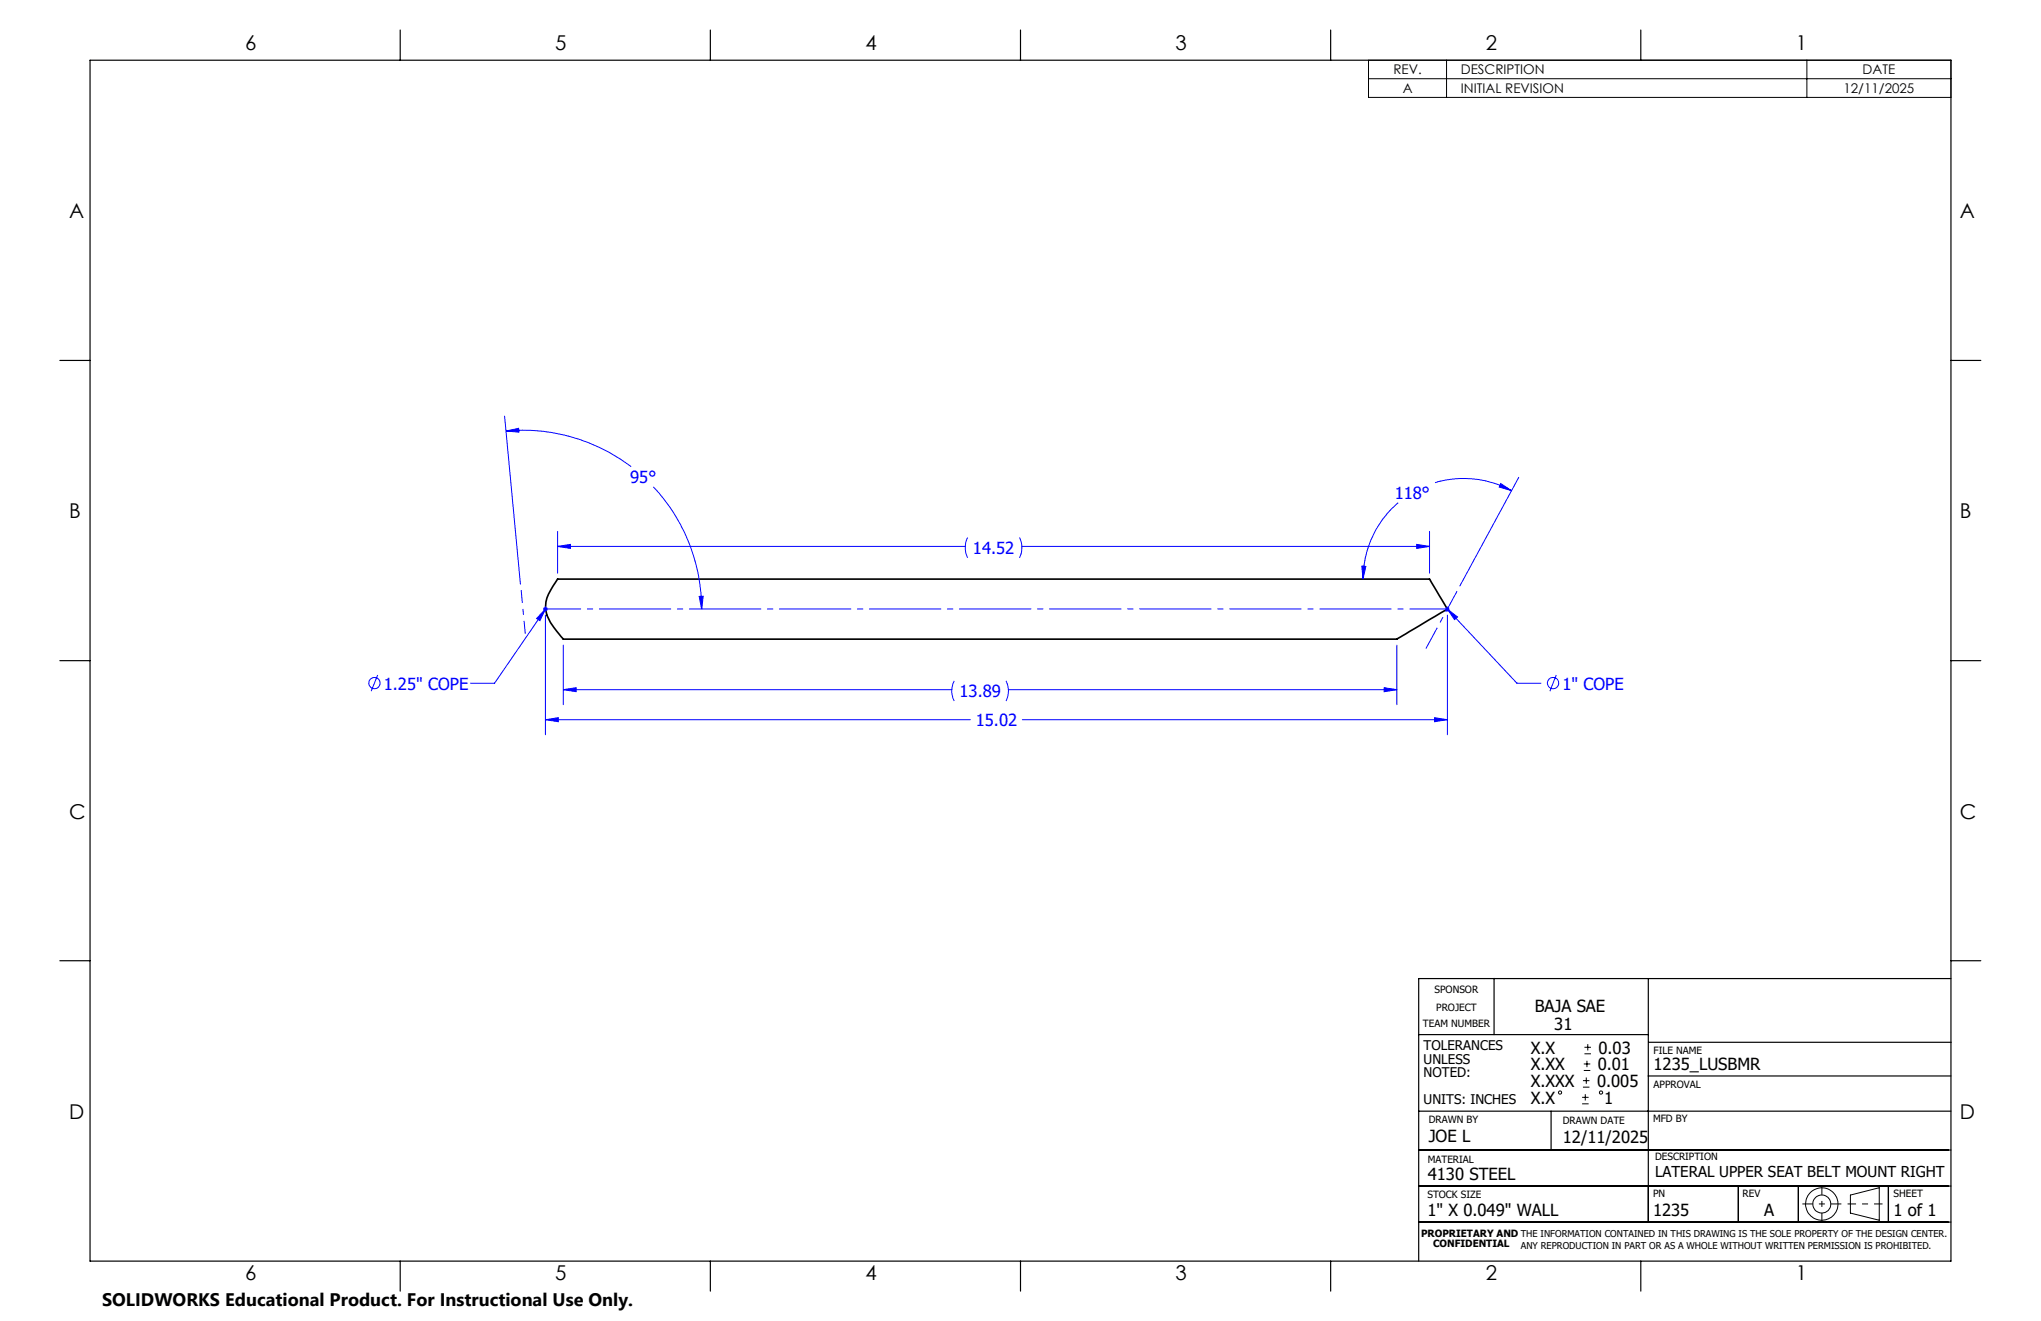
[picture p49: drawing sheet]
<svg xmlns="http://www.w3.org/2000/svg" width="432mm" height="279mm" viewBox="0 0 432 279" stroke-linecap="round" stroke-linejoin="round" font-family="sans-serif">
<defs><g id="words">
<g font-size="4.3">
<text x="51.9" y="10.7">6</text>
<text x="117.5" y="10.7">5</text>
<text x="183.1" y="10.7">4</text>
<text x="248.7" y="10.7">3</text>
<text x="314.3" y="10.7">2</text>
<text x="379.9" y="10.7">1</text>
<text x="14.6" y="46.1">A</text>
<text x="414.7" y="46.1">A</text>
<text x="14.6" y="109.6">B</text>
<text x="414.7" y="109.6">B</text>
<text x="14.6" y="173.1">C</text>
<text x="414.7" y="173.1">C</text>
<text x="14.6" y="236.6">D</text>
<text x="414.7" y="236.6">D</text>
<text x="51.9" y="270.8">6</text>
<text x="117.5" y="270.8">5</text>
<text x="183.1" y="270.8">4</text>
<text x="248.7" y="270.8">3</text>
<text x="314.3" y="270.8">2</text>
<text x="379.9" y="270.8">1</text>
</g>
<text font-size="3.8" x="21.6" y="276.3">SOLIDWORKS Educational Product. For Instructional Use Only.</text>
<g font-size="3.5" fill="#00f">
<text x="133.3" y="102.2">95°</text>
<text x="295.1" y="105.6">118°</text>
<text x="205.8" y="117.2">14.52</text>
<text x="81.2" y="145.8">1.25&quot; COPE</text>
<text x="203" y="147.5">13.89</text>
<text x="330.6" y="145.8">1&quot; COPE</text>
<text x="206.4" y="153.6">15.02</text>
</g>
<g font-size="3.5">
<text x="324.7" y="214">BAJA SAE</text>
<text x="328.8" y="217.9">31</text>
<text x="323.8" y="222.9">X.X</text>
<text x="323.8" y="226.4">X.XX</text>
<text x="338" y="226.4">0.01</text>
<text x="338.2" y="222.9">0.03</text>
<text x="349.8" y="226.4">1235_LUSBMR</text>
<text x="323.8" y="229.9">X.XXX</text>
<text x="323.8" y="233.5">X.X</text>
<text x="337.9" y="229.9">0.005</text>
<text x="339.4" y="233.5">1</text>
<text x="302.3" y="241.5">JOE L</text>
<text x="330.6" y="241.7">12/11/2025</text>
<text x="302.1" y="249.7">4130 STEEL</text>
<text x="302" y="257.2">1&quot; X 0.049&quot; WALL</text>
<text x="349.7" y="257.2">1235</text>
<text x="373.2" y="257.2">A</text>
<text x="400.6" y="257.1">1 of 1</text>
</g>
<text font-size="3.2" x="350.1" y="248.9">LATERAL UPPER SEAT BELT MOUNT RIGHT</text>
<g font-size="2.8">
<text x="294.8" y="15.7">REV.</text>
<text x="309.1" y="15.7">DESCRIPTION</text>
<text x="394.1" y="15.7">DATE</text>
<text x="296.8" y="19.7">A</text>
<text x="309.1" y="19.7">INITIAL REVISION</text>
<text x="390" y="19.7">12/11/2025</text>
<text x="301.2" y="222.2">TOLERANCES</text>
<text x="301.2" y="225">UNLESS</text>
<text x="301.2" y="227.8">NOTED:</text>
<text x="301.2" y="233.5">UNITS: INCHES</text>
</g>
<g font-size="2.1">
<text x="303.5" y="210">SPONSOR</text>
<text x="303.8" y="213.9">PROJECT</text>
<text x="301" y="217.3">TEAM NUMBER</text>
<text x="349.8" y="222.9">FILE NAME</text>
<text x="349.8" y="230.2">APPROVAL</text>
<text x="302.3" y="237.5">DRAWN BY</text>
<text x="330.6" y="237.7">DRAWN DATE</text>
<text x="349.7" y="237.3">MFD BY</text>
<text x="302.1" y="245.9">MATERIAL</text>
<text x="350.1" y="245.4">DESCRIPTION</text>
<text x="302" y="253.3">STOCK SIZE</text>
<text x="349.7" y="253.3">PN</text>
<text x="368.7" y="253.2">REV</text>
<text x="400.6" y="253.2">SHEET</text>
<text x="300.7" y="261.6">PROPRIETARY AND THE INFORMATION CONTAINED IN THIS DRAWING IS THE SOLE PROPERTY OF THE DESIGN CENTER.</text>
<text x="303.2" y="263.8">CONFIDENTIAL</text>
</g>
<text font-size="2" x="321.8" y="264.2">ANY REPRODUCTION IN PART OR AS A WHOLE WITHOUT WRITTEN PERMISSION IS PROHIBITED.</text>
</g></defs>
<path d="M119.1 135.1l-.8-.9a16.2 16.2 0 0 1-2.6-4.1 6.9 6.9 0 0 1 1.3-6.2l1-1.4h184.4l3.8 6.3-10.7 6.4h-176.4" fill="none" stroke="#000" stroke-width=".35"/>
<g fill="none" stroke="#00f" stroke-width=".21">
<path d="M106.8 88l3.3 35.5M107.1 91.2l2.6-.6 .1 .8zM107.1 91.2a38.1 38.1 0 0 1 26.4 7.5M118 115.6l2.7-.5v.9zM118 112.4v8.8M118 115.6h86.2M138.2 103a37.8 37.8 0 0 1 10.2 25.8M204.7 113.7a4.9 4.9 0 0 0 0 4.3M215.7 113.7a4.9 4.9 0 0 1 0 4.3M216.2 115.6h86.2M288.1 119.7l.9 .1-.6 2.7zM295.8 106.3a21.5 21.5 0 0 0-7.4 16.2"/>
<path d="M299.7 115.1l2.7 .5-2.7 .4zM302.4 112.4v8.8M303.6 102.1a21.1 21.1 0 0 1 16.2 1.7M317.5 102.3l2.3 1.5-2.6-.8zM321.3 101l-12.4 22.9M114.9 128.8h1M115 128.5l.7 .7M115.4 128.8l-1.2 2.5-.7-.5zM115.4 128.3v1M115.4 130.1v25.3M115.4 128.8l-10.8 15.7h-5M115.7 128.5l-.7 .7"/>
<path d="M119.2 136.5v12.5M147.9 126.2l.9-.1-.4 2.7zM295.5 136.5v12.5M305.7 128.8h1M305.9 128.5l.7 .7M306.2 128.8l2.2 1.7-.7 .6zM306.2 128.3v1M306.2 130.1v25.3M306.2 128.8l14.7 15.7h5.1M306.6 128.5l-.7 .7M79.9 142.8l-1.4 3.4M115.4 152.2l2.7-.4v.8z"/>
<path d="M115.4 152.2h89.9M119.2 145.9l2.7-.4v.8zM119.2 145.9h82.2M201.9 144l-.1 .3a4.7 4.7 0 0 0 .1 4M212.8 144a4.6 4.6 0 0 1 0 4.3M213.4 145.9h82.1M216.3 152.2h89.9M292.8 145.5l2.7 .4-2.7 .4zM303.5 151.8l2.7 .4-2.7 .4zM329.2 142.8l-1.3 3.4"/>
<circle cx="79.2" cy="144.5" r="1.19"/>
<circle cx="328.6" cy="144.5" r="1.2"/>
</g>
<g fill="none" stroke="#000" stroke-width=".21">
<path d="M289.5 12.7h123.2v7.9h-123.2zM289.5 16.7h123.2M306 12.7v7.9M382.3 12.7v7.9M334.7 233.5h1.4M334.7 232.1h1.4M334.9 229.9h1.4M334.9 228.6h1.4M335.1 226.4h1.3M335.1 225h1.3M335.2 222.9h1.4M335.2 221.5h1.4"/>
<path d="M335.4 231.4v1.4M335.6 227.9v1.3M335.7 224.4v1.3M335.9 220.8v1.4M391.5 252.8l6.1-1.6v6.9l-6.1-1.5z"/>
<circle cx="330" cy="231.1" r=".34"/>
<circle cx="338.7" cy="231.1" r=".35"/>
<circle cx="385.4" cy="254.6" r="1.9"/>
<circle cx="385.4" cy="254.7" r="3.4"/>
</g>
<path d="M381.3 254.6h8.3" fill="none" stroke="#000" stroke-width=".21" stroke-dasharray="15.2 1.3 1.3 1.3" stroke-dashoffset="13" stroke-linecap="butt"/>
<path d="M385.4 250.8v7.7" fill="none" stroke="#000" stroke-width=".21" stroke-dasharray="15.2 1.3 1.3 1.3" stroke-dashoffset="13.3" stroke-linecap="butt"/>
<path d="M390.9 254.6h7.4" fill="none" stroke="#000" stroke-width=".21" stroke-dasharray="15.2 1.3 1.3 1.3" stroke-dashoffset="13.4" stroke-linecap="butt"/>
<path d="M110.3 124.8l.8 9.2" fill="none" stroke="#00f" stroke-width=".21" stroke-dasharray="15.2 1.3 1.3 1.3" stroke-dashoffset="12.5" stroke-linecap="butt"/>
<path d="M306.2 128.8h-191.3" fill="none" stroke="#00f" stroke-width=".21" stroke-dasharray="15.2 1.3 1.3 1.3" stroke-dashoffset="7.2" stroke-linecap="butt"/>
<path d="M301.7 137.2l6.6-12.2" fill="none" stroke="#00f" stroke-width=".21" stroke-dasharray="15.2 1.3 1.3 1.3" stroke-dashoffset="10.2" stroke-linecap="butt"/>
<g fill="none" stroke="#000" stroke-width=".25">
<path d="M19 12.7h393.7v254h-393.7zM84.7 6.4v6.3M150.3 6.4v6.3M215.9 6.4v6.3M281.5 6.4v6.3M347.1 6.4v6.3M12.7 76.2h6.3M412.7 76.2h6.4M12.7 139.7h6.3M412.7 139.7h6.4M12.7 203.2h6.3M300.1 218.8h48.6"/>
<path d="M316.1 206.9v11.9M348.7 207v51.5M412.7 207h-112.6v59.7M412.7 203.2h6.4M300.1 235h112.6M328.2 235v8.2M348.7 227.6h64M348.8 220.5h64M300.1 258.5h112.6M300.1 250.9h112.6M300.1 243.2h112.6M367.8 250.9v7.6"/>
<path d="M380.5 250.9v7.6M399.5 250.9v7.6M84.7 266.7v6.4M150.3 266.7v6.4M215.9 266.7v6.4M281.5 266.7v6.4M347.1 266.7v6.4"/>
</g>
<g fill="#00f">
<path d="M107.1 91.2l2.7 .2-.1-.8zM147.9 126.2l.5 2.6 .4-2.7zM299.7 115.1l2.7 .5-2.7 .4zM118 115.6l2.7-.5v.9zM119.2 145.9l2.7-.4v.8zM292.8 145.5l2.7 .4-2.7 .4zM288.1 119.7l.3 2.8 .6-2.7zM317.5 102.3l-.3 .7 2.6 .8zM115.4 128.8l-1.2 2.5-.7-.5zM306.2 128.8l2.2 1.7-.7 .6z"/>
<path d="M303.5 151.8l2.7 .4-2.7 .4zM115.4 152.2l2.7-.4v.8z"/>
</g>
<use href="#words"/>
</svg>
